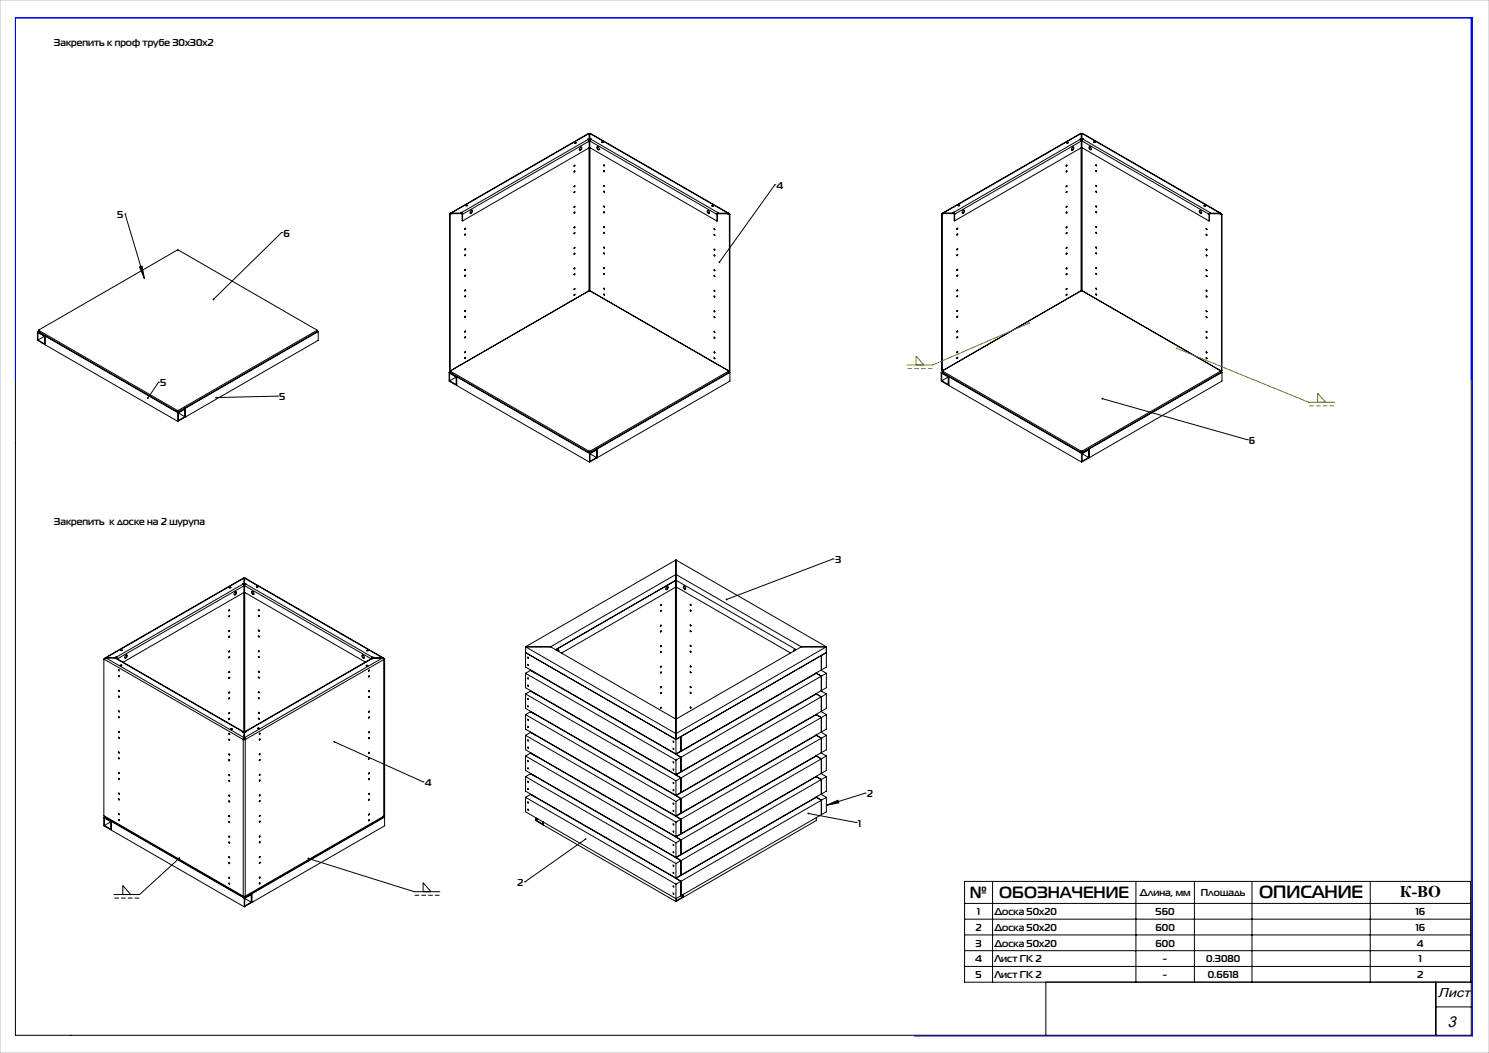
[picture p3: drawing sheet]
<svg xmlns="http://www.w3.org/2000/svg" width="420mm" height="297mm" viewBox="0 0 420 297" stroke-linecap="round" stroke-linejoin="round" font-family="sans-serif">
<defs><g id="words">
<text font-size="5" x="355.1" y="253.2">ОПИСАНИЕ</text>
<g font-size="4.6">
<text x="273.6" y="253.3">№</text>
<text x="281.9" y="253.3">ОБОЗНАЧЕНИЕ</text>
<text x="394.9" y="252.9">К-ВО</text>
</g>
<text font-size="4.4" x="408.3" y="289.6">3</text>
<text font-size="3.7" x="405.6" y="281.3">Лист</text>
<g font-size="2.8">
<text x="15.2" y="12.8">Закрепить к проф трубе 30х30х2</text>
<text x="219.1" y="53.3">4</text>
<text x="33.1" y="61.5">5</text>
<text x="80" y="66.7">6</text>
<text x="45.2" y="108.9">5</text>
<text x="78.8" y="112.9">5</text>
<text x="352.3" y="125.2">6</text>
<text x="15.2" y="148">Закрепить к доске на 2 шурупа</text>
<text x="235.5" y="158.8">3</text>
<text x="119.8" y="221.6">4</text>
<text x="244.5" y="224.9">2</text>
<text x="242" y="233.1">1</text>
<text x="145.8" y="249.9">2</text>
<text x="321.5" y="252.8">Длина, мм</text>
<text x="338.7" y="252.8">Площадь</text>
<text x="275.1" y="262.5">2</text>
<text x="275.6" y="258.1">1</text>
<text x="280.5" y="258.1">Доска 50х20</text>
<text x="280.5" y="262.5">Доска 50х20</text>
<text x="325.9" y="262.5">600</text>
<text x="326" y="258.1">560</text>
<text x="399.3" y="258.1">16</text>
<text x="399.3" y="262.5">16</text>
<text x="275.1" y="267">3</text>
<text x="280.5" y="267">Доска 50х20</text>
<text x="325.9" y="267">600</text>
<text x="399.7" y="267">4</text>
<text x="275" y="271.4">4</text>
<text x="275.1" y="275.9">5</text>
<text x="280.5" y="271.4">Лист ГК 2</text>
<text x="280.5" y="275.9">Лист ГК 2</text>
<text x="328" y="271.4">-</text>
<text x="328" y="275.9">-</text>
<text x="340.2" y="271.4">0.3080</text>
<text x="340.7" y="275.9">0.6618</text>
<text x="399.8" y="275.9">2</text>
<text x="400.2" y="271.4">1</text>
</g>
</g></defs>
<g fill="none" stroke="#000" stroke-width=".28">
<path d="M4.4 5h410.6v287h-410.6zM165.9 39.3l.3 .5M165.9 39.2l.3 .2M165.9 39.2v.1M165.9 39.3l-35.8 20.6 .2 .2M166 37.6l-39 22.5M166 37.6l.2 .1M166.1 39.5v.1M166.2 37.7h.2M166.2 37.8h.2M166.2 37.7l-38.9 22.4M166.2 37.7l-.1 1.8"/>
<path d="M166.2 39.8v1.9l-35.7 20.6M166.2 39.8l-35.7 20.6M166.4 37.7l39.2 22.5M166.4 37.7l.1 1.8M166.4 39.8v1.8l35.8 20.7M166.4 37.7l38.9 22.4M166.4 39.8l35.8 20.7M166.4 39.5v.1M166.7 39.3l-.3 .5M166.7 39.3l35.8 20.7M166.7 39.2v.1M166.7 39.2l-.3 .2"/>
<path d="M304.7 39.3l.3 .5M304.7 39.2l.3 .2M304.7 39.2v.1M304.7 39.3l-35.7 20.6M304.9 39.5v.1M305 37.6l-39.1 22.5M305 37.7h.2M305 37.8h.2M305 37.6l-38.9 22.5M305 37.6l-.1 1.9M305 39.8v1.9l-35.7 20.6M305 39.8l-35.7 20.6"/>
<path d="M305.2 37.6l39.2 22.5M305.2 37.6v2M305.2 39.8v42.2M305.2 37.6l38.9 22.5M305.2 39.8l35.8 20.6M305.3 39.5h-.1M305.5 39.3l-.3 .5M305.5 39.3l35.8 20.7M305.5 39.2v.1M305.5 39.2l-.3 .1M130.2 59.9l.3 .5M130.2 59.9l-.1 .1"/>
<path d="M130.2 59.9v.1M131.4 57.9l.5 .1-.3 .1zM131.5 58h.4M132.8 59.5a.3 .3 0 0 1 .5-.1 .3 .3 0 0 1-.1 .5 .34 .34 0 0 1-.5 .3 .34 .34 0 0 1 0-.6zM133.1 59.3l-.1 .6-.4 .2M162 46.6l-.1 .2M162 48.2l-.1 .3M162 52.4l-.1 .2M162 54l-.1 .3M162 58.2l-.1 .2M162 59.8l-.1 .3M162.1 40.2l.4 .1-.2 .1z"/>
<path d="M162.1 40.4h.4M163.6 41.7a.3 .3 0 0 1 .5-.1 .3 .3 0 0 1-.1 .5 .34 .34 0 0 1-.5 .3 .34 .34 0 0 1 0-.6zM163.9 41.5l-.1 .6-.4 .2M166.1 41.7v40.3M166.4 41.7v40.3M168.4 41.4l.5 .2a.37 .37 0 0 1 .2 .4 .37 .37 0 0 1-.4 .3 .37 .37 0 0 1-.3-.4zM168.5 41.4l.1 .5 .4 .3M169.7 40.2h.4M170.3 52.3l.2 .3zM170.3 48.1l.2 .4zM170.3 58.1l.2 .3zM170.3 53.9l.2 .4z"/>
<path d="M170.3 46.5l.2 .3zM170.3 59.7l.2 .4zM170.4 46.5l.1 .3M170.4 48.1l.1 .3M170.4 52.3l.1 .2M170.4 53.9l.1 .3M170.4 58.1l.1 .2M170.4 59.7l.1 .3M199.6 59.4l.4 .2a.37 .37 0 0 1 .2 .4 .37 .37 0 0 1-.4 .3 .37 .37 0 0 1-.3-.4zM199.6 59.3l.1 .6 .4 .3M200.8 58.1h.4M202.5 60l-.3 .5"/>
<path d="M202.5 60v.1M202.6 59.9l-.2 .2M202.6 59.9l-.1 .1M202.6 59.9v.1M218.5 52.1h.1M218.5 52.1l-15.6 21.9M268.9 59.9h.1M268.9 59.9l.2 .2M268.9 59.9v.1M269 59.9l.3 .5M269 59.9v.1M270.2 57.9h.5l-.2 .2z"/>
<path d="M270.3 58h.4M271.6 59.4a.3 .3 0 0 1 .5 0 .3 .3 0 0 1-.1 .5 .34 .34 0 0 1-.5 .2 .34 .34 0 0 1 0-.6zM271.9 59.3l-.1 .5-.4 .3M300.8 46.6l-.1 .2M300.8 48.2l-.1 .2M300.8 52.4l-.1 .2M300.8 54l-.1 .2M300.8 58.2l-.1 .2M300.8 59.8l-.1 .2M300.9 40.2l.4 .1-.2 .1zM300.9 40.3h.4M302.4 41.6a.3 .3 0 0 1 .5 0 .3 .3 0 0 1-.1 .5 .34 .34 0 0 1-.5 .2 .34 .34 0 0 1 0-.6z"/>
<path d="M302.7 41.5l-.1 .5-.3 .3M304.9 41.7v40.3M305.2 41.6l35.8 20.7M307.2 41.4l.5 .2a.37 .37 0 0 1 .2 .4 .37 .37 0 0 1-.4 .3 .37 .37 0 0 1-.3-.4zM307.3 41.4l.1 .5 .4 .3M308.5 40.1h.4M309.1 52.3l.2 .3zM309.1 48.1l.2 .4zM309.1 58.1l.2 .3zM309.1 53.9l.2 .4zM309.1 46.5l.2 .3zM309.1 59.7l.2 .4z"/>
<path d="M309.2 46.5l.1 .2M309.2 48.1l.1 .3M309.2 52.3l.1 .2M309.2 53.9l.1 .3M309.2 58.1l.1 .2M309.2 59.7l.1 .3M338.4 59.4l.4 .1a.37 .37 0 0 1 .2 .5 .37 .37 0 0 1-.4 .3 .37 .37 0 0 1-.3-.4zM338.4 59.3l.1 .5 .4 .4M339.6 58.1h.4M341.3 60l-.3 .4M341.3 60h.1M341.4 59.9l-.2 .2"/>
<path d="M341.4 59.9l-.1 .1M341.4 59.9v.1M35.3 60.4h.1M35.3 60.4l5.4 18.2M39.3 75.3l.8-.2 .6 3.5zM79.4 65.6h.1M79.4 65.6l-19.2 18.8M126.8 60.4l.2 .1M126.8 60.4v44.2h.2M126.9 60.3l.1 .1M126.9 60.3l-.1 .1M127 60.5v44.1"/>
<path d="M127 60.4v.1M127.3 60.1l-.4 .2M127.3 60.3l-.3 .1M127.3 60.3h3M127.3 60.1h3M127.3 60.1v.2M130.3 60.3h.1M130.3 60.1v.2M130.3 60.3l.2 2M130.3 60.3l.2 .1M130.5 60.4v1.9M131.2 64.4l-.1 .2"/>
<path d="M131.2 66l-.1 .3M131.2 70.2l-.1 .2M131.2 71.8l-.1 .3M131.2 76l-.1 .2M131.2 77.6l-.1 .3M162 64l-.1 .2M162 65.6l-.1 .3M162 69.8l-.1 .2M162 71.4l-.1 .3M162 75.6l-.1 .2M162 77.2l-.1 .3M170.3 75.5l.2 .3z"/>
<path d="M170.3 71.3l.2 .4zM170.3 77.1l.2 .4zM170.3 63.9l.2 .3zM170.3 69.7l.2 .3zM170.3 65.5l.2 .4zM170.4 63.9l.1 .2M170.4 65.5l.1 .3M170.4 69.7l.1 .2M170.4 71.3l.1 .3M170.4 75.5l.1 .2M170.4 77.1l.1 .3M201.4 70.3l.2 .3z"/>
<path d="M201.4 71.9l.2 .3zM201.4 76.1l.2 .3zM201.4 77.7l.2 .3zM201.4 64.5l.2 .3zM201.4 66.1l.2 .3zM201.5 64.5l.1 .2M201.5 66.1l.1 .2M201.5 70.3l.1 .2M201.5 71.9l.1 .2M201.5 76.1l.1 .2M201.5 77.7l.1 .2M202.2 60.5v1.8"/>
<path d="M202.4 60.1h2.9M202.4 60.3h2.9M202.4 60.1v.2M202.4 60.4l-.2 1.9M202.4 60.4l-.2 .1M202.4 60.3v.1M205.3 60.3l.4 .2M205.3 60.1l.4 .3M205.3 60.3l.4 .1M205.3 60.1v.2M205.7 60.4l.2 .1M205.7 60.5v44.2"/>
<path d="M205.9 60.5v44.1l-.2 .1M205.9 60.5h-.2M265.6 60.4h.2M265.6 60.4v44.1l.2 .1M265.7 60.3l-.1 .1M265.8 60.4v44.2M266.1 60.1l-.4 .2M266.1 60.2l-.4 .1M266.1 60.1h3M266.1 60.1v.1M266.1 60.2l-.3 .2M269.1 60.2v.1"/>
<path d="M269.1 60.1v.1h-3M269.1 60.3l.2 2M269.1 60.3l.2 .1M269.3 60.4v1.9M270 64.4l-.1 .2M270 66l-.1 .2M270 70.2l-.1 .2M270 71.8l-.1 .2M270 76l-.1 .2M270 77.6l-.1 .2M300.8 64l-.1 .2M300.8 65.6l-.1 .2"/>
<path d="M300.8 69.8l-.1 .2M300.8 71.4l-.1 .2M300.8 75.6l-.1 .2M300.8 77.2l-.1 .2M309.1 75.5l.2 .3zM309.1 71.3l.2 .3zM309.1 77.1l.2 .3zM309.1 63.9l.2 .3zM309.1 69.7l.2 .3zM309.1 65.5l.2 .3zM309.2 63.9l.1 .2M309.2 65.5l.1 .3"/>
<path d="M309.2 69.7l.1 .2M309.2 71.3l.1 .3M309.2 75.5l.1 .2M309.2 77.1l.1 .3M340.2 70.2l.2 .4zM340.2 71.9l.2 .3zM340.2 76l.2 .4zM340.2 77.7l.2 .3zM340.2 64.4l.2 .4zM340.2 66.1l.2 .3zM340.3 64.4l.1 .3M340.3 66.1l.1 .2"/>
<path d="M340.3 70.2l.1 .3M340.3 71.9l.1 .2M340.3 76l.1 .3M340.3 77.7l.1 .2M341 60.4v1.9M341.2 60.1h2.9M341.2 60.3h2.9M341.2 60.1v.2M341.2 60.4l-.2 1.9M341.2 60.4h-.2M341.2 60.3v.1M344.1 60.3l.4 .2"/>
<path d="M344.1 60.1l.4 .3M344.1 60.3l.4 .1M344.1 60.1v.2M344.5 60.4h.2M344.5 60.5v44.2M344.7 60.4v44.2l-.2 .1M344.7 60.4l-.2 .1M10.6 93.5v2.5l39.6 22.9M10.6 93.5l2.1 1.3M10.9 93.1l.1 .5M10.9 93.3l-.3 .2M11 93.2v-.1l39.2-22.6 39.1 22.6v.1"/>
<path d="M11 93.2l39 22.5M11 93.2v.4M11 93.6l39 22.6M12.5 94.8v2.2l-1.8-1.1M12.5 94.8l-1.8-1v2.1M12.5 94.9l-1.8 1M12.7 94.8l.1-.1-.1 .1 37.5 21.6M12.7 94.8v2.4M89.3 93.2l-39 22.5M89.3 93.2v.4M89.3 93.6l-39 22.6M89.4 93.1l-.1 .5"/>
<path d="M89.4 93.3l.4 .2M89.8 93.5l-37.5 21.7M89.8 93.5v2.5l-37.5 21.6M131.2 81.8l-.1 .2M131.2 83.4l-.1 .3M131.2 87.6l-.1 .2M131.2 89.2l-.1 .3M131.2 93.4l-.1 .2M131.2 95l-.1 .2M131.2 99.2l-.1 .2M162 81.4l-.1 .2M162 83l-.1 .2"/>
<path d="M166.1 82h.3M166.1 82l-39.1 22.6M166.4 82l39.3 22.7M170.3 82.9l.2 .4zM170.3 81.3l.2 .3zM170.4 81.3l.1 .2M170.4 82.9l.1 .3M201.4 93.4l.2 .4zM201.4 95.1l.2 .3zM201.4 99.2l.2 .4zM201.4 81.8l.2 .4zM201.4 83.5l.2 .3z"/>
<path d="M201.4 87.6l.2 .4zM201.4 89.3l.2 .3zM201.5 81.9l.1 .2M201.5 83.5l.1 .2M201.5 87.7l.1 .2M201.5 89.3l.1 .2M201.5 93.5l.1 .2M201.5 95.1l.1 .2M201.5 99.3l.1 .2M270 81.8l-.1 .2M270 83.4l-.1 .2M270 87.6l-.1 .2"/>
<path d="M270 89.2l-.1 .2M270 93.4l-.1 .2M270 95l-.1 .2M270 99.2l-.1 .2M300.8 81.4l-.1 .2M300.8 83l-.1 .2M304.9 82h.3M304.9 82l-39.1 22.6M305.2 82l39.3 22.7M309.1 82.9l.2 .3zM309.1 81.3l.2 .3zM309.2 81.3l.1 .2"/>
<path d="M309.2 82.9l.1 .3M340.2 93.4l.2 .4zM340.2 95.1l.2 .3zM340.2 99.2l.2 .4zM340.2 81.8l.2 .4zM340.2 83.5l.2 .3zM340.2 87.6l.2 .4zM340.2 89.3l.2 .3zM340.3 81.8l.1 .3M340.3 83.5l.1 .2M340.3 87.6l.1 .3M340.3 89.3l.1 .2"/>
<path d="M340.3 93.4l.1 .3M340.3 95.1l.1 .2M340.3 99.2l.1 .3M44.7 107.8h.1M44.7 107.8l-3 4.5M50 116.2h.3M50 115.7h.3M50 115.7v.5M50.2 116.4v2.5M50.3 115.7v.5M50.3 116.5v2.1l1.8-1.1M50.3 116.5l1.8-1.1v2.1"/>
<path d="M50.3 116.5l1.8 1M52.1 115.1l.2 .1M52.3 115.2l-2.1 1.2M52.3 117.6l-2.1 1.3M52.3 115.2v2.4M78.2 111.7h.1M78.2 111.7l-17.2 .4M126.7 105v2.5l39.6 22.9M126.7 105l2.1 1.3M127 104.6l.1 .5M127 104.8l-.3 .2M127.1 104.6v.1"/>
<path d="M127.1 104.7l39 22.6M127.1 105.1l39 22.6M127.1 104.7v.4M128.7 106.4l-1.9-1.1v2.1M128.7 106.4l-1.9 1M128.7 106.4v2.1l-1.9-1.1M128.8 106.3l.1-.1-.1 .1 37.5 21.6M128.8 106.3v2.4M131.2 100.8l-.1 .2M201.4 100.9l.2 .3zM201.5 100.9l.1 .2M205.5 104.6v.1l-39.1 22.6"/>
<path d="M205.5 105.1l-39.1 22.6M205.5 105v.1M205.5 104.6v.5M205.5 104.8l.4 .2M205.9 105v2.5l-37.5 21.6M205.9 105l-37.5 21.7M265.5 105v2.5l39.6 22.8M265.5 105l2.1 1.3M265.9 104.6v.5M265.9 104.8l-.4 .2M265.9 104.5v.2M265.9 104.7l39 22.5"/>
<path d="M265.9 105.1l39 22.5M265.9 104.7v.4M267.5 106.3l-1.9-1v2.1M267.5 106.3v2.2l-1.9-1.1M267.5 106.3l-1.9 1.1M267.6 106.3l.1-.1-.1 .1 37.5 21.6M267.6 106.3v2.4M270 100.8l-.1 .2M310.9 112.4l40.9 11.6M340.2 100.9l.2 .3zM340.3 100.9l.1 .2M344.3 104.5v.2"/>
<path d="M344.3 104.7l-39.1 22.5M344.3 104.7v.4M344.3 105.1l-39.1 22.5M344.3 104.6v.5M344.3 104.8l.4 .2M344.7 105v2.5l-39.6 22.8M344.7 105l-37.5 21.7M166.1 127.3h.3M166.1 127.7h.3M166.1 127.3v.4M166.3 127.9v2.5M166.4 127.3v.4"/>
<path d="M166.4 128v2.1l1.9-1M166.4 128l1.9-1.1v2.2M166.4 128l1.9 1.1M168.3 126.6l.1 .1M168.4 126.7v2.4M168.4 126.7l-2.1 1.2M168.4 129.1l-2.1 1.3M304.9 127.2h.3M304.9 127.6h.3M304.9 127.2v.4M305.1 127.9v2.4M305.2 127.2v.4"/>
<path d="M305.2 128v2.1l1.9-1.1M305.2 128l1.9-1.1v2.1M305.2 128l1.9 1M307.1 126.6l.1 .1M307.2 126.7v2.4M307.2 126.7l-2.1 1.2M351.8 124h.1M190.7 157.9v5.8M190.7 157.9l42.4 24.5M190.7 157.9l-42.5 24.5M235 157.6h.1M235 157.6l-30.1 11.5"/>
<path d="M64.6 172l-.1 .3M64.6 173.6l-.1 .3M64.6 177.8l-.1 .3M64.6 179.4l-.1 .3M64.7 165.6l.4 .1-.3 .1zM64.7 165.8h.4M66.2 167.1a.3 .3 0 0 1 .5-.1 .3 .3 0 0 1-.1 .5 .34 .34 0 0 1-.5 .3 .34 .34 0 0 1 0-.6zM66.5 166.9v.6l-.4 .2M68.5 164.7l.3 .5M68.5 164.7l.3 .1M68.5 164.7h.1M68.5 164.7l-35.7 20.7"/>
<path d="M68.7 165h.1M68.7 167.1v39.3M68.8 163.1l-39.1 22.4M68.8 165.2l-35.7 20.6-.3-.4M68.8 163.1h.2M68.8 163.3h.2M68.8 163.1l-.1 1.8M68.8 165.2v1.9l-34.1 19.7M68.8 163.1l-38.9 22.4M69 163.1l39.2 22.5M69 163.1l.1 1.8M69 165.2v1.9l34.1 19.6"/>
<path d="M69 163.1l38.9 22.5M69 165.2l35.7 20.6M69 164.9v.1M69 167.1v39.2M69.3 164.7l-.3 .5M69.3 164.6l-.3 .2M69.3 164.7l35.8 20.7M69.3 164.6v.1M71 166.8l.5 .2a.37 .37 0 0 1 .2 .5 .37 .37 0 0 1-.4 .2 .37 .37 0 0 1-.3-.4zM71.1 166.8l.1 .5 .4 .3M72.3 165.6h.4M72.9 177.7l.2 .4z"/>
<path d="M72.9 173.6l.2 .3zM72.9 179.3l.2 .4zM72.9 171.9l.2 .4zM73 171.9l.1 .3M73 173.6l.1 .2M73 177.7l.1 .3M73 179.4l.1 .2M186.4 170.5l-.1 .3M186.4 172.1l-.1 .3M186.4 176.3l-.1 .3M186.4 177.9l-.1 .3M188 165.6a.3 .3 0 0 1 .5-.1 .3 .3 0 0 1-.1 .5 .34 .34 0 0 1-.5 .3 .34 .34 0 0 1 0-.6z"/>
<path d="M188.3 165.4l-.1 .6-.4 .2M190.6 163.7h.1M190.6 163.7l-.1 39.1M190.6 165.6l-32.2 18.6M190.6 163.7l-33.9 19.6M190.8 163.7v1.9l32.2 18.6M190.8 165.6v37.2M192.8 165.3l.5 .2a.37 .37 0 0 1 .2 .5 .37 .37 0 0 1-.4 .2 .37 .37 0 0 1-.3-.4zM192.9 165.3l.1 .5 .4 .3M194.7 176.2l.2 .4zM194.7 172.1l.2 .3zM194.7 177.9l.2 .3z"/>
<path d="M194.7 170.4l.2 .4zM194.8 170.4l.1 .3M194.8 172.1l.1 .2M194.8 176.2l.1 .3M194.8 177.9l.1 .2M29.3 185.9v44.2l39.3 22.7M29.3 185.9l.1 .1M29.4 186l39.2 22.6M29.4 185.8l-.1 .1M29.4 185.8h.1M29.5 185.8h.1M29.5 185.8h-.1"/>
<path d="M29.9 185.6l-.5 .4M29.9 185.6l38.9 22.4-.2 .6M29.9 185.5l-.4 .3M29.9 185.5v.1M32.7 185.7l36 20.7h-.2M32.7 185.7l35.8 20.7M32.7 185.3l.1 .1M32.7 185.3l.2 .2M32.7 185.3v.1M32.8 185.4h.1M32.9 185.7v.1M32.9 185.5l-3 .1"/>
<path d="M32.9 185.7l-.1-.1-.3 .1h.2M32.9 185.5v.2M33.5 188.9l.2 .3M33.5 190.5l.2 .3M33.5 194.7l.2 .3M33.5 196.3l.2 .3M34 183.3l.5 .1-.3 .1zM34.1 183.5h.4M34.3 187.7h-.4M34.3 187.7h.1M35.4 184.9a.3 .3 0 0 1 .5-.1 .3 .3 0 0 1-.1 .5 .34 .34 0 0 1-.5 .3 .34 .34 0 0 1 0-.6zM35.7 184.7l-.1 .6-.4 .2"/>
<path d="M64.6 183.6l-.1 .2M64.6 185.2l-.1 .3M64.6 189.4l-.1 .2M64.6 191l-.1 .3M64.6 195.2l-.1 .2M64.6 196.8l-.1 .3M72.9 183.5l.2 .4zM72.9 196.7l.2 .4zM72.9 189.3l.2 .4zM72.9 185.1l.2 .4zM72.9 195.1l.2 .4zM72.9 190.9l.2 .4z"/>
<path d="M73 183.5l.1 .3M73 185.2l.1 .2M73 189.3l.1 .3M73 191l.1 .2M73 195.1l.1 .3M73 196.8l.1 .2M102.2 184.8l.4 .2a.37 .37 0 0 1 .3 .4 .37 .37 0 0 1-.5 .3 .37 .37 0 0 1-.3-.4zM102.3 184.8v.5l.4 .3M103.3 187.7h.5l-.4 .2zM103.3 187.8h.4M103.4 183.5h.5M104.1 196.5h.1l-.1 .3z"/>
<path d="M104.1 189l.1 .1-.1 .2zM104.1 194.8l.1 .1-.1 .2zM104.1 190.7h.1l-.1 .3zM104.1 189l-.1 .2M104.1 190.6l-.1 .3M104.1 194.8l-.1 .2M104.1 196.4l-.1 .3M104.8 185.6h3.1M104.8 185.6l.3 .2h-.1M104.8 185.6v.1M105 185.8l-35.9 20.5 .2 .1M105 185.8l-35.7 20.6"/>
<path d="M105 185.6h2.9M105 185.6h.1M105.1 185.4l-.2 .2M105.1 185.4v.1M105.2 185.4l-.2 .2M105.2 185.4h-.1M105.2 185.4h.1M107.9 185.6l-38.9 22.4 .2 .6M107.9 185.6l.4 .4M107.9 185.6l.4 .2M107.9 185.6h.1M108.3 186l-39.1 22.6"/>
<path d="M108.3 186h.1M108.3 186v44.1M108.3 185.8l-.1 .1 .1 .1M108.3 185.8l.2 .1M108.5 185.9v44.2h-.2M108.5 185.9l-.2 .1M148.2 182.4v5.7l42.5 24.5v-9.8M148.2 184.1l42.5 24.5 42.4-24.5-1.4 .8v4.1M148.2 189.9v4.1l42.5 24.5M148.2 195.7v4.1l42.5 24.5M148.2 189.9l42.5 24.5M148.2 195.7l42.5 24.5"/>
<path d="M148.2 182.4l42.5 24.5 42.4-24.5M148.2 182.4h7.1M149.7 194.9l42.4 24.5M149.7 189.1l42.4 24.5M149.8 189l-1.6 .9M149.8 194.9l-1.6 .8M151.1 189.8v.1M151.1 195.6v.1M155.3 182.4l35.4 20.4M155.3 182.4l35.4-20.4 35.3 20.4M156.7 183.2l34-19.5 33.9 19.5M157.1 183.5a.31 .31 0 0 1 .5-.3 .31 .31 0 0 1 0 .6"/>
<path d="M157.5 183.2v.5M186.4 182.1l-.1 .3M186.4 183.7l-.1 .3M186.4 187.9l-.1 .3M186.4 189.5l-.1 .3M186.4 193.7l-.1 .2M186.4 195.3l-.1 .3M186.4 199.5l-.1 .2M194.7 182l.2 .4zM194.7 199.4l.2 .4zM194.7 195.2l.2 .4zM194.7 187.8l.2 .4z"/>
<path d="M194.7 183.6l.2 .4zM194.7 193.6l.2 .4zM194.7 189.4l.2 .4zM194.8 182l.1 .3M194.8 183.7l.1 .2M194.8 187.8l.1 .3M194.8 189.5l.1 .2M194.8 193.6l.1 .3M194.8 195.3l.1 .2M194.8 199.4l.1 .3M224 183.3v.3M224.3 183.4a.26 .26 0 0 0-.4-.1 .26 .26 0 0 0 0 .4"/>
<path d="M226 182.4h7.1M226 182.4l-35.3 20.4M230.1 189.9v.1M230.1 195.7v.1M230.3 189.8v.1M230.3 195.6v.1M230.3 189.9l1.4 .8v4.1M230.3 195.7l1.4 .8v4.1M230.3 189.9l-39.6 22.9 1.4 .8M230.3 195.7l-39.6 22.9M231.6 194.9l1.5 .8M231.6 189l1.5 .9"/>
<path d="M231.7 189l-39.6 22.8v-4.1M231.7 194.8l-41 23.7M233.1 189.9l-41 23.7M233.1 195.7l-41 23.7M233.1 195.7v4.1l-41 23.7M233.1 182.4v5.7l-1.4 .9M233.1 189.9v4.1l-1.4 .8M33.5 200.5l.2 .2M33.5 202.1l.2 .3M33.5 206.3l.2 .2M33.5 207.9l.2 .3M33.5 212.1l.2 .2"/>
<path d="M33.5 213.7l.2 .3M33.5 217.9l.2 .2M33.5 219.5l.2 .3M64.6 206.9l.2 .2M64.6 208.5l.2 .2M64.6 212.7l.2 .2M64.6 214.3l.2 .2M64.6 218.5l.2 .2M64.6 201l-.1 .2M64.6 202.6l-.1 .3M64.8 208.6l-.1 .1M64.8 207l-.1 .1"/>
<path d="M65.4 205.7h-.4M65.4 205.7h.1M68.5 206.5l.3-.2-.1 2.2M68.5 206.4v.1M68.6 208.6h.6M68.6 208.6v44.2M68.7 208.5h.3M68.7 208.5l-.1 .1M68.8 208.2l-.1 .3M68.8 207.4h.2M69 208.2v.3M69 208.5l.2 .1"/>
<path d="M69.2 208.6v44.2M69.3 206.5l-.3-.2v2.1M69.3 206.4v.1M72.7 205.4h.4l-.3 .2zM72.7 205.5h.4M72.9 200.9l.2 .4zM72.9 202.5l.2 .4zM73 200.9l.1 .3M73 202.5l.1 .3M73.2 218.4l.2 .1-.2 .2zM73.2 208.5h.2l-.2 .3zM73.2 206.8l.2 .1-.2 .2z"/>
<path d="M73.2 214.3h.2l-.2 .3zM73.2 212.6l.2 .1-.2 .2zM73.3 206.8l-.2 .2M73.3 208.4l-.2 .3M73.3 212.6l-.2 .2M73.3 214.2l-.2 .3M73.3 218.4l-.2 .2M94.3 209.2l25 11.3M104.1 200.6l.1 .1-.1 .2zM104.1 206.4l.1 .1-.1 .2zM104.1 202.3h.1l-.1 .3zM104.1 219.7h.1l-.1 .3z"/>
<path d="M104.1 212.2l.1 .1-.1 .2zM104.1 208.1h.1l-.1 .3zM104.1 218l.1 .1-.1 .2zM104.1 213.9h.1l-.1 .3zM104.1 200.6l-.1 .2M104.1 202.2l-.1 .3M104.1 206.4l-.1 .2M104.1 208l-.1 .3M104.1 212.2l-.1 .2M104.1 213.8l-.1 .3M104.1 218l-.1 .2M104.1 219.6l-.1 .3"/>
<path d="M148.2 201.6v4l42.5 24.5M148.2 207.4v4.1l42.5 24.5M148.2 213.2v4.1l42.5 24.5M148.2 219.1v4l42.5 24.5M148.2 201.6l42.5 24.5M148.2 207.4l42.5 24.5M148.2 213.2l42.5 24.5M148.2 219.1l42.5 24.5M149.7 212.4l42.4 24.5M149.7 200.7l42.4 24.5M149.7 218.2l42.4 24.5M149.8 206.5l-1.6 .9"/>
<path d="M149.8 212.4l-1.6 .8M149.8 218.2l-1.6 .9M149.8 200.7l-1.6 .9M151.1 201.4v.2M151.1 207.3l-1.4-.7 42.4 24.5v4.1M151.1 213.1v.1M151.1 218.9v.2M190.4 212.5v.1M190.4 218.3v.1M190.7 214.4v4.1M190.9 212.5v.1M190.9 218.3v.1"/>
<path d="M192.1 213.6v4.1M192.1 219.4v4.1M192.1 213.6l-1.4 .8M192.1 219.4l-1.4 .8M230.1 201.5v.1M230.1 207.4v.1M230.1 213.2v.1M230.1 219v.1M230.3 201.4v.2M230.3 207.3v.1M230.3 213.1v.1M230.3 218.9v.2"/>
<path d="M230.3 213.2l-39.6 22.9M230.3 213.2l1.4 .8v4.1M230.3 219.1l-39.6 22.8 1.4 .8M230.3 219.1l1.4 .8M230.3 207.4l-39.6 22.9M230.3 207.4l1.4 .8M230.3 201.6l-39.6 22.8M230.3 201.6l1.4 .8M231.6 212.4l1.5 .8M231.6 206.5l1.5 .9M231.6 218.2l1.5 .9M231.6 200.7l1.5 .9"/>
<path d="M231.7 202.4v4.1M231.7 208.2v4.1M231.7 219.9v4.1M231.7 218.1l-41 23.7M231.7 219.9l-39.6 22.8M231.7 208.2l-41 23.7M231.7 212.3l-41 23.7M231.7 202.4l-39.6 22.8M231.7 206.5l-39.6 22.8M233.1 213.2l-41 23.7M233.1 219.1v4l-41 23.7M233.1 201.6v4l-1.4 .9"/>
<path d="M233.1 207.4v4.1l-1.4 .8M233.1 213.2v4.1l-1.4 .8M233.1 207.4l-1.4 .8M233.1 219.1l-1.4 .8M233.1 201.6l-1.4 .8M29.3 230.5v2.4l39.6 22.9M29.3 230.5l2.1 1.2M29.6 230.3l-.3 .2M29.7 230.5v.1M29.7 230.3v.3M29.7 230.6l39 22.5M31.3 231.8l-1.9 1"/>
<path d="M31.3 231.8v2.1l-1.9-1.1M31.3 231.8l-1.9-1.1v2.1M31.4 231.7l.2-.1-.2 .1 37.5 21.6M31.4 231.7v2.4M33.5 223.7l.2 .2M33.5 225.3l.2 .3M33.5 229.5l.2 .2M33.5 231.1l.2 .3M64.6 220.1l.2 .2M64.6 224.3l.2 .2M64.6 225.9l.2 .2M64.6 230.1l.2 .2"/>
<path d="M64.6 231.7l.2 .2M64.6 235.9l.2 .2M64.6 237.5l.2 .2M73.2 220.1h.2l-.2 .3zM73.2 225.9h.2l-.2 .3zM73.2 224.2l.2 .1-.2 .2zM73.2 231.7h.2l-.2 .3zM73.2 230l.2 .1-.2 .2zM73.2 237.5h.2l-.2 .3zM73.2 235.8l.2 .1-.2 .2zM73.3 220l-.2 .3M73.3 224.2l-.2 .2"/>
<path d="M73.3 225.8l-.2 .3M73.3 230l-.2 .2M73.3 231.6l-.2 .3M73.3 235.8l-.2 .2M73.3 237.4l-.2 .3M104.1 231.2l.1 .1-.1 .3zM104.1 223.8l.1 .1-.1 .2zM104.1 229.6l.1 .1-.1 .2zM104.1 225.5h.1l-.1 .3zM104.1 223.8l-.1 .2M104.1 225.4l-.1 .3M104.1 229.6l-.1 .2"/>
<path d="M104.1 231.2l-.1 .3M108.1 230.6l-39.1 22.5M108.1 230.3v.3M108.1 230.3l.4 .2M108.3 230.1l-39.1 22.7M108.5 230.5v2.4l-37.5 21.7M108.5 230.5l-37.5 21.6M119.3 220.5h.1M148.2 224.9l42.5 24.5M148.2 224.9v4.1l42.5 24.5 1.4-.8M149.7 224.1l42.4 24.5v4.1M149.7 224.1l-1.5 .8"/>
<path d="M149.8 224l-.1 .1M151.1 224.8v.1M151.1 230.6v.8l2.1 1.2M151.2 231.3l1.8 1.1v-.6M151.2 230.7v.6M151.8 231l-.6 .3M153.2 231.8v.8M153.2 232.6l37.5 21.7M165.2 236.7l-17.1 12M190.4 224.1v.2M190.4 230v.1M190.4 235.8v.1"/>
<path d="M190.7 220.2v4.1M190.7 226.1v4M190.7 231.9v4.1M190.7 237.7v4.1M190.9 224.1v.2M190.9 230v.1M190.9 235.8v.1M192.1 225.2v4.1M192.1 236.9v4.1M192.1 225.2l-1.4 .9M192.1 229.3l-1.4 .8M192.1 223.5l-1.4 .8"/>
<path d="M192.1 236.9l-1.4 .8M228 229.4l13.5 2.6M230.1 224.9v.1M230.3 224.8v.1M230.3 230.6v.8l-37.5 21.7M230.3 224.9l-39.6 22.9M230.3 224.9l1.4 .8M231.6 224l1.5 .9M231.7 225.7v4.1M231.7 225.7l-41 23.7M231.7 229.8l-39.6 22.9M233.1 227.1l3.3-1.4 .2 .7z"/>
<path d="M233.1 224.9v4.1l-1.4 .8M233.1 224.9l-1.4 .8M241.5 232h.1M244 223.7h.1M244 223.7l-10.9 3.4M34.6 252.3v-2.5l2.3 2.5M50.6 242l-11.2 10.3h-7.3M64.6 241.7l.2 .2M64.6 243.3l.2 .2M64.6 247.5l.2 .2M64.6 249.1l.2 .2M68.6 252.8h.6"/>
<path d="M68.7 253.1h.3M68.7 252.8v.3M68.9 253.3v2.5M69 253.4l1.9-1v2.1M69 252.8v.3M69 253.4v2.1l1.9-1M69 253.4l1.9 1.1M70.9 252l.1 .1M71 254.6l-2.1 1.2M71 252.1l-2.1 1.2M71 252.1v2.5M73.2 243.2l.2 .1-.2 .3z"/>
<path d="M73.2 241.6l.2 .1-.2 .2zM73.2 249l.2 .1-.2 .2zM73.2 247.4l.2 .1-.2 .2zM73.3 241.6l-.2 .2M73.3 243.2l-.2 .3M73.3 247.4l-.2 .2M73.3 249l-.2 .2M87 242.1l29.8 9.4h7.3M119.3 251.5v-2.5l2.3 2.5M148.1 248.7h.1M190.4 241.6v.2M190.4 247.5v.1"/>
<path d="M190.7 243.6v4M190.7 249.4v4.9M190.9 241.6v.2M190.9 247.5v.1M192.1 252.7l.5 .3M192.1 242.7v4.1M192.1 242.7l-1.4 .9M192.1 246.8l-1.4 .8M192.6 253l-1.8 1v-.6M192.6 252.3v.7M192.8 253.1l-2.1 1.2M192.8 252.2v.9"/>
<path d="M272.1 248.6h142.7v28.4h-142.7zM272.1 254.8h142.7M272.1 259.3h142.7M280 248.6v28.4M320.4 248.6v28.4M336.9 248.6v28.4M353.1 248.6v28.4M386.5 248.6v28.4M272.1 263.7h142.7M272.1 268.1h142.7M272.1 272.6h142.7M405 277v15"/>
<path d="M415 277h-120v15M405 284h10"/>
<circle cx="162.1" cy="46.8" r=".18"/>
<circle cx="162.1" cy="58.4" r=".18"/>
<circle cx="162.1" cy="48.4" r=".18"/>
<circle cx="162.1" cy="52.6" r=".18"/>
<circle cx="162.1" cy="54.2" r=".18"/>
<circle cx="170" cy="40.1" r=".22"/>
<circle cx="201.1" cy="58.1" r=".22"/>
<circle cx="300.9" cy="52.6" r=".18"/>
<circle cx="300.9" cy="46.8" r=".18"/>
<circle cx="300.9" cy="54.2" r=".18"/>
<circle cx="300.9" cy="48.4" r=".18"/>
<circle cx="300.9" cy="58.4" r=".18"/>
<circle cx="308.8" cy="40.1" r=".22"/>
<circle cx="339.9" cy="58.1" r=".22"/>
<circle cx="131.2" cy="77.8" r=".18"/>
<circle cx="131.2" cy="76.2" r=".18"/>
<circle cx="131.2" cy="64.6" r=".18"/>
<circle cx="131.2" cy="72" r=".18"/>
<circle cx="131.2" cy="66.2" r=".18"/>
<circle cx="131.2" cy="70.4" r=".18"/>
<circle cx="162.1" cy="71.6" r=".18"/>
<circle cx="162.1" cy="70" r=".18"/>
<circle cx="162.1" cy="60" r=".18"/>
<circle cx="162.1" cy="65.8" r=".18"/>
<circle cx="162.1" cy="64.2" r=".18"/>
<circle cx="162.1" cy="75.8" r=".18"/>
<circle cx="162.1" cy="77.4" r=".18"/>
<circle cx="270" cy="64.6" r=".18"/>
<circle cx="270" cy="66.2" r=".18"/>
<circle cx="270" cy="76.2" r=".18"/>
<circle cx="270" cy="72" r=".18"/>
<circle cx="270" cy="70.4" r=".18"/>
<circle cx="270" cy="77.8" r=".18"/>
<circle cx="300.9" cy="65.8" r=".18"/>
<circle cx="300.9" cy="77.4" r=".18"/>
<circle cx="300.9" cy="70" r=".18"/>
<circle cx="300.9" cy="60" r=".18"/>
<circle cx="300.9" cy="71.6" r=".18"/>
<circle cx="300.9" cy="64.2" r=".18"/>
<circle cx="300.9" cy="75.8" r=".18"/>
<circle cx="131.2" cy="87.8" r=".18"/>
<circle cx="131.2" cy="95.2" r=".18"/>
<circle cx="131.2" cy="83.6" r=".18"/>
<circle cx="131.2" cy="93.6" r=".18"/>
<circle cx="131.2" cy="82" r=".18"/>
<circle cx="131.2" cy="99.4" r=".18"/>
<circle cx="131.2" cy="89.4" r=".18"/>
<circle cx="162.1" cy="81.6" r=".18"/>
<circle cx="162.1" cy="83.2" r=".18"/>
<circle cx="270" cy="87.8" r=".18"/>
<circle cx="270" cy="89.4" r=".18"/>
<circle cx="270" cy="93.6" r=".18"/>
<circle cx="270" cy="82" r=".18"/>
<circle cx="270" cy="95.2" r=".18"/>
<circle cx="270" cy="83.6" r=".18"/>
<circle cx="270" cy="99.4" r=".18"/>
<circle cx="300.9" cy="81.6" r=".18"/>
<circle cx="300.9" cy="83.2" r=".18"/>
<circle cx="131.2" cy="101" r=".18"/>
<circle cx="270" cy="101" r=".18"/>
<circle cx="64.7" cy="178" r=".18"/>
<circle cx="64.7" cy="172.2" r=".18"/>
<circle cx="64.7" cy="173.8" r=".18"/>
<circle cx="64.7" cy="179.6" r=".18"/>
<circle cx="72.6" cy="165.5" r=".22"/>
<circle cx="186.4" cy="170.7" r=".18"/>
<circle cx="186.4" cy="176.5" r=".18"/>
<circle cx="186.4" cy="172.4" r=".18"/>
<circle cx="186.4" cy="178.1" r=".18"/>
<circle cx="33.5" cy="190.7" r=".18"/>
<circle cx="33.5" cy="194.9" r=".18"/>
<circle cx="33.5" cy="189.1" r=".18"/>
<circle cx="33.5" cy="196.5" r=".18"/>
<circle cx="34.1" cy="187.6" r=".22"/>
<circle cx="64.7" cy="189.6" r=".18"/>
<circle cx="64.7" cy="183.8" r=".18"/>
<circle cx="64.7" cy="197" r=".18"/>
<circle cx="64.7" cy="191.2" r=".18"/>
<circle cx="64.7" cy="185.4" r=".18"/>
<circle cx="64.7" cy="195.4" r=".18"/>
<circle cx="103.7" cy="183.5" r=".22"/>
<circle cx="148.9" cy="187.5" r=".18"/>
<circle cx="148.9" cy="199.2" r=".18"/>
<circle cx="148.9" cy="193.4" r=".18"/>
<circle cx="148.9" cy="191.3" r=".18"/>
<circle cx="148.9" cy="185.5" r=".18"/>
<circle cx="148.9" cy="197.2" r=".18"/>
<circle cx="186.4" cy="182.3" r=".18"/>
<circle cx="186.4" cy="195.5" r=".18"/>
<circle cx="186.4" cy="183.9" r=".18"/>
<circle cx="186.4" cy="188.1" r=".18"/>
<circle cx="186.4" cy="189.7" r=".18"/>
<circle cx="186.4" cy="199.7" r=".18"/>
<circle cx="186.4" cy="193.9" r=".18"/>
<circle cx="33.5" cy="219.7" r=".18"/>
<circle cx="33.5" cy="208.1" r=".18"/>
<circle cx="33.5" cy="200.7" r=".18"/>
<circle cx="33.5" cy="213.9" r=".18"/>
<circle cx="33.5" cy="212.3" r=".18"/>
<circle cx="33.5" cy="206.5" r=".18"/>
<circle cx="33.5" cy="202.3" r=".18"/>
<circle cx="33.5" cy="218.1" r=".18"/>
<circle cx="64.6" cy="208.7" r=".18"/>
<circle cx="64.6" cy="214.5" r=".18"/>
<circle cx="64.6" cy="218.7" r=".18"/>
<circle cx="64.6" cy="212.9" r=".18"/>
<circle cx="64.6" cy="207.1" r=".18"/>
<circle cx="64.7" cy="202.8" r=".18"/>
<circle cx="64.7" cy="201.2" r=".18"/>
<circle cx="65.2" cy="205.6" r=".22"/>
<circle cx="148.9" cy="214.6" r=".18"/>
<circle cx="148.9" cy="203" r=".18"/>
<circle cx="148.9" cy="210.9" r=".18"/>
<circle cx="148.9" cy="205" r=".18"/>
<circle cx="148.9" cy="208.8" r=".18"/>
<circle cx="148.9" cy="216.7" r=".18"/>
<circle cx="189.9" cy="215" r=".18"/>
<circle cx="189.9" cy="211.2" r=".18"/>
<circle cx="189.9" cy="209.2" r=".18"/>
<circle cx="189.9" cy="217" r=".18"/>
<circle cx="33.5" cy="229.7" r=".18"/>
<circle cx="33.5" cy="223.9" r=".18"/>
<circle cx="33.5" cy="231.3" r=".18"/>
<circle cx="33.5" cy="225.5" r=".18"/>
<circle cx="64.6" cy="226.1" r=".18"/>
<circle cx="64.6" cy="236.1" r=".18"/>
<circle cx="64.6" cy="231.9" r=".18"/>
<circle cx="64.6" cy="224.5" r=".18"/>
<circle cx="64.6" cy="237.7" r=".18"/>
<circle cx="64.6" cy="220.3" r=".18"/>
<circle cx="64.6" cy="230.3" r=".18"/>
<circle cx="148.9" cy="226.3" r=".18"/>
<circle cx="148.9" cy="222.5" r=".18"/>
<circle cx="148.9" cy="220.5" r=".18"/>
<circle cx="148.9" cy="228.4" r=".18"/>
<circle cx="189.9" cy="226.7" r=".18"/>
<circle cx="189.9" cy="238.3" r=".18"/>
<circle cx="189.9" cy="220.8" r=".18"/>
<circle cx="189.9" cy="232.5" r=".18"/>
<circle cx="189.9" cy="228.7" r=".18"/>
<circle cx="189.9" cy="222.9" r=".18"/>
<circle cx="189.9" cy="234.5" r=".18"/>
<circle cx="64.6" cy="249.3" r=".18"/>
<circle cx="64.6" cy="247.7" r=".18"/>
<circle cx="64.6" cy="243.5" r=".18"/>
<circle cx="64.6" cy="241.9" r=".18"/>
<circle cx="189.9" cy="246.2" r=".18"/>
<circle cx="189.9" cy="252" r=".18"/>
<circle cx="189.9" cy="240.4" r=".18"/>
<circle cx="189.9" cy="244.2" r=".18"/>
<circle cx="189.9" cy="250" r=".18"/>
</g>
<path d="M290.3 91.1l-27.2 11.8h-7.2M331.9 98.3l37.3 15.2h7.2M258.4 102.9v-2.5l2.2 2.5M371.7 113.5v-2.6l2.2 2.6" fill="none" stroke="#808000" stroke-width=".28"/>
<path d="M39.4 253.3h-7.3M124.1 252.5h-7.3" fill="none" stroke="#000" stroke-width=".28" stroke-dasharray="1.3 .6" stroke-dashoffset="-.1" stroke-linecap="butt"/>
<path d="M263.1 103.9h-7.2M376.4 114.5h-7.2" fill="none" stroke="#808000" stroke-width=".28" stroke-dasharray="1.3 .6" stroke-dashoffset="-.1" stroke-linecap="butt"/>
<path d="M0 0h420v297h-420z" fill="none" stroke="#c0c0c0" stroke-width=".28"/>
<path d="M415 5v102.1M4.4 107.1v-102.1h410.9v287.2h-157.5" fill="none" stroke="#00f" stroke-width=".28"/>
<path d="M39.3 75.3l.8-.2 .6 3.5zM60 84.3v.3l.2-.2-.2 .2a.25 .25 0 0 0 .4 0 .25 .25 0 0 0 0-.4 .25 .25 0 0 0-.4 .1zM60.8 111.9l-.1 .2h.3h-.3a.25 .25 0 0 0 .3 .3 .25 .25 0 0 0 .2-.4 .25 .25 0 0 0-.4-.1zM41.5 112.1l.1 .4 .1-.2-.1 .2a.25 .25 0 0 0 .3-.1 .25 .25 0 0 0 0-.3 .25 .25 0 0 0-.4 0zM94.1 209.1l.2 .1-.2-.1a.25 .25 0 0 0 .2 .4 .25 .25 0 0 0 .2-.4 .25 .25 0 0 0-.4 0zM86.8 241.9l.2 .2h-.3a.25 .25 0 0 0 .3 .3 .25 .25 0 0 0 .2-.4 .25 .25 0 0 0-.4-.1zM50.4 241.9a.25 .25 0 0 0 0 .3 .25 .25 0 0 0 .4 0 .25 .25 0 0 0 0-.3l-.2 .1 .2-.1zM202.7 73.8l.1 .4 .1-.2-.1 .2a.25 .25 0 0 0 .3-.1 .25 .25 0 0 0 0-.3 .25 .25 0 0 0-.4 0zM310.8 112.2l.1 .2h-.2a.25 .25 0 0 0 .2 .3 .25 .25 0 0 0 .3-.4 .25 .25 0 0 0-.4-.1zM227.8 229.3l.2 .1h-.3a.25 .25 0 0 0 .3 .3 .25 .25 0 0 0 .2-.4 .25 .25 0 0 0-.4 0zM233.1 227.1l3.3-1.4 .2 .7zM165 236.5a.25 .25 0 0 0 0 .3 .25 .25 0 0 0 .3 .1 .25 .25 0 0 0 .1-.4l-.2 .2 .2-.2zM204.8 168.9l-.1 .3 .2-.1-.2 .1a.25 .25 0 0 0 .4 .1 .25 .25 0 0 0 0-.4 .25 .25 0 0 0-.3 0z" fill="#000"/>
<path d="M290.1 91v.3h.4v-.3l-.2 .1 .1-.2zM331.7 98.1l.2 .2-.2-.1a.25 .25 0 0 0 .3 .3 .25 .25 0 0 0 .2-.4 .25 .25 0 0 0-.5 0z" fill="#808000"/>
<use href="#words"/>
</svg>
